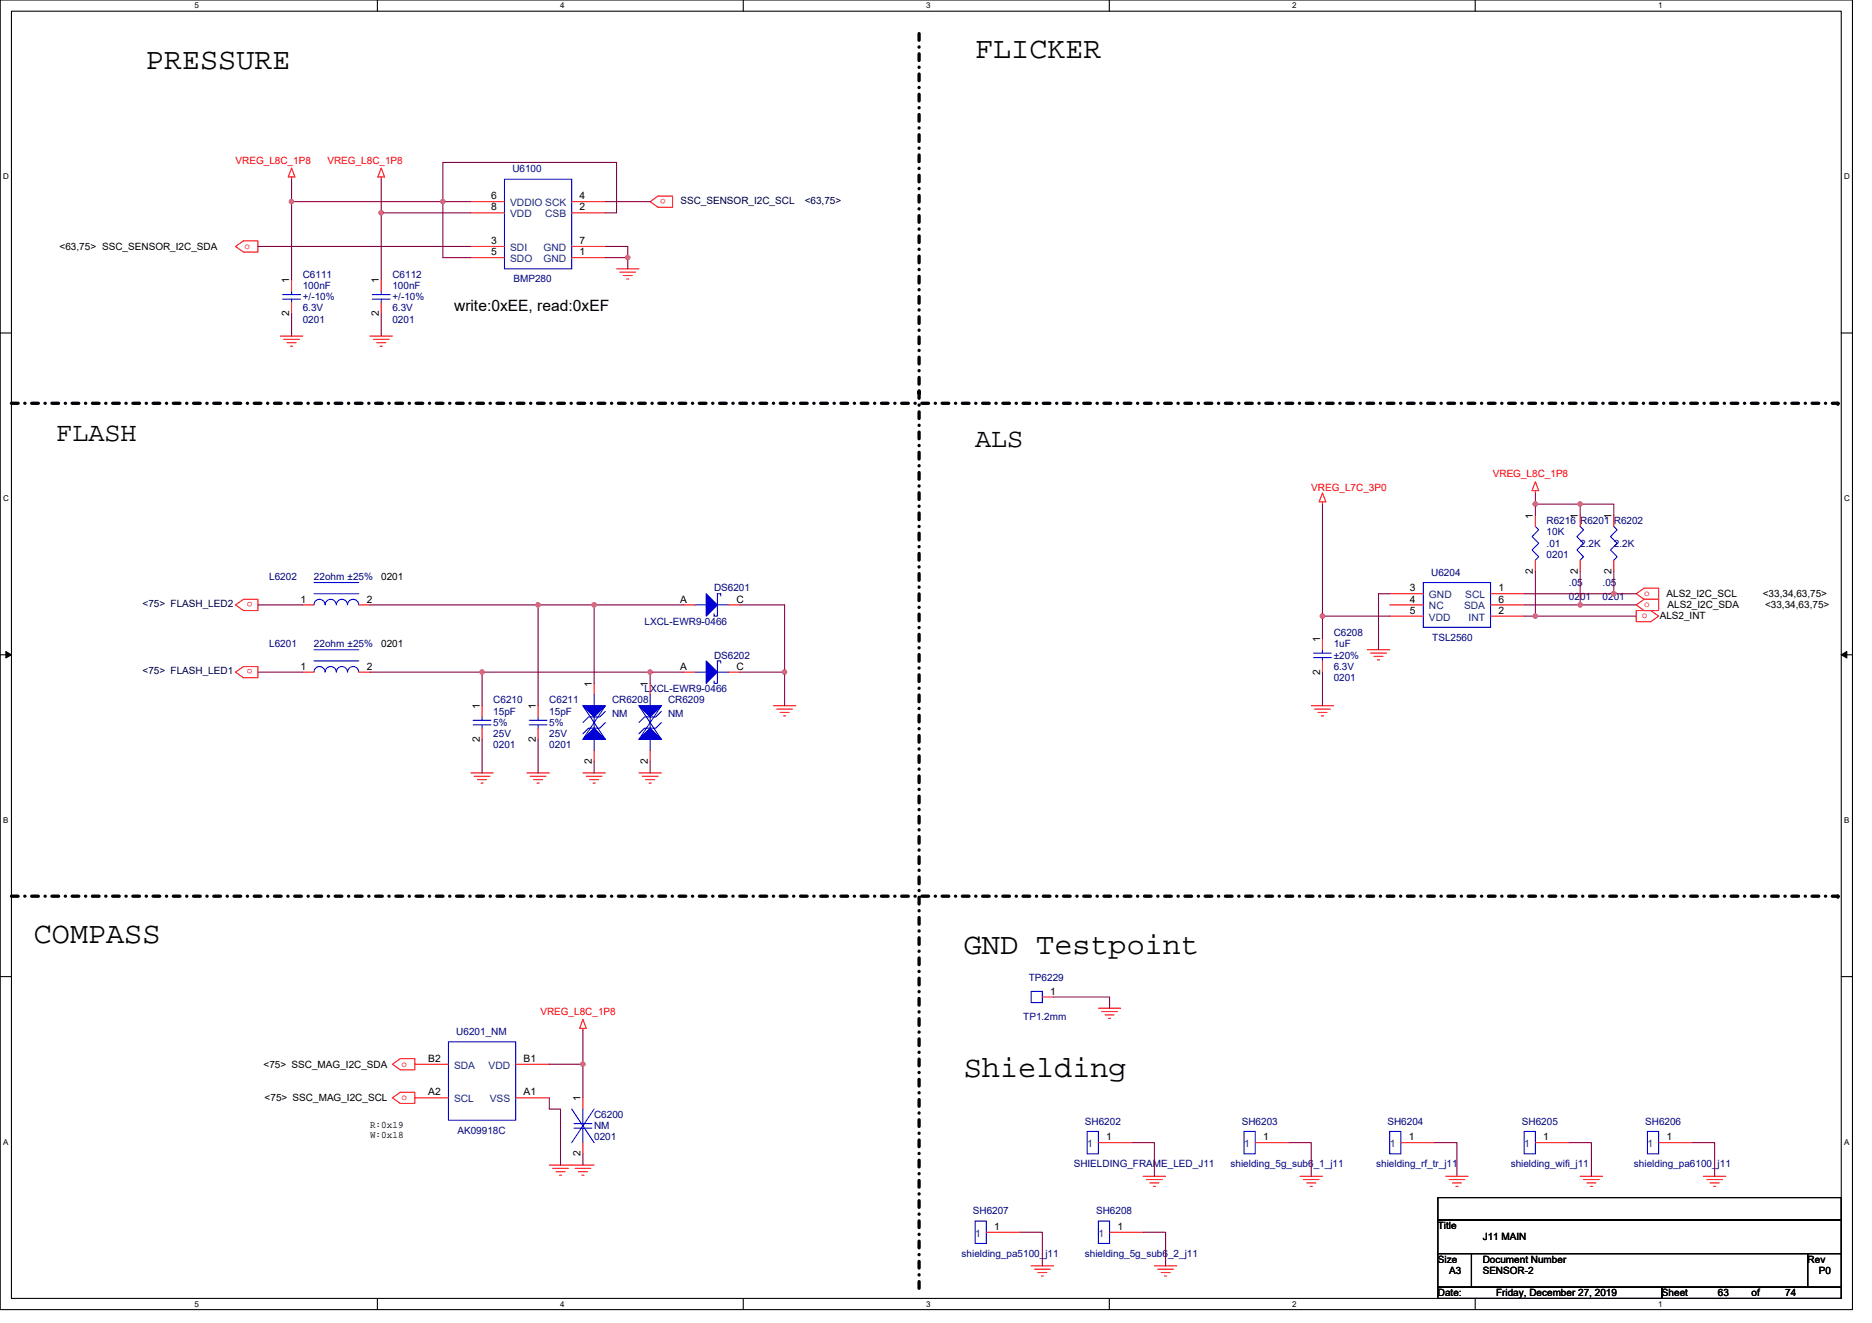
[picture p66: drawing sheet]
<svg xmlns="http://www.w3.org/2000/svg" width="297mm" height="210mm" viewBox="0 0 297 210" stroke-linecap="round" stroke-linejoin="round" font-family="sans-serif">
<defs><g id="words">
<g font-size="4.8">
<text x="23.2" y="10.9">PRESSURE</text>
<text x="154.7" y="9.2">FLICKER</text>
<text x="5.4" y="149.6">COMPASS</text>
<text x="152.9" y="151.4">GND Testpoint</text>
<text x="152.9" y="171">Shielding</text>
</g>
<g font-size="4.3">
<text x="8.9" y="70.1">FLASH</text>
<text x="154.7" y="71">ALS</text>
</g>
<text font-size="2.5" x="72" y="49.3">write:0xEE, read:0xEF</text>
<g font-size="1.6" fill="#f00">
<text x="37.4" y="26">VREG_L8C_1P8</text>
<text x="52" y="26">VREG_L8C_1P8</text>
<text x="105.7" y="31.6" transform="rotate(180 105.7 31.6)">o</text>
<text x="38.8" y="39.5">o</text>
<text x="208.1" y="77.9">VREG_L7C_3P0</text>
<text x="236.9" y="75.7">VREG_L8C_1P8</text>
<text x="40" y="95.6" transform="rotate(180 40 95.6)">o</text>
<text x="260.9" y="94.6">o</text>
<text x="260.5" y="98.2">o</text>
<text x="260.9" y="96.4">o</text>
<text x="40" y="106.3" transform="rotate(180 40 106.3)">o</text>
<text x="85.7" y="161.1">VREG_L8C_1P8</text>
<text x="63.7" y="169.3">o</text>
<text x="63.7" y="174.6">o</text>
</g>
<g font-size="1.6" fill="#000080">
<text x="81.3" y="27.4">U6100</text>
<text x="48" y="44.1">C6111</text>
<text x="48" y="45.9">100nF</text>
<text x="48" y="47.6">+/-10%</text>
<text x="62.3" y="44.1">C6112</text>
<text x="62.3" y="45.9">100nF</text>
<text x="62.3" y="47.6">+/-10%</text>
<text x="81.5" y="44.8">BMP280</text>
<text x="48" y="51.2">0201</text>
<text x="48" y="49.4">6.3V</text>
<text x="62.3" y="51.2">0201</text>
<text x="62.3" y="49.4">6.3V</text>
<text x="245.4" y="83.2">R6216 R6201 R6202</text>
<text x="245.4" y="85">10K</text>
<text x="245.4" y="86.8">.01</text>
<text x="245.4" y="88.5">0201</text>
<text x="250.7" y="86.8">2.2K</text>
<text x="256.1" y="86.8">2.2K</text>
<text x="42.7" y="92.1">L6202</text>
<text x="49.8" y="92.1">22ohm ±25%</text>
<text x="113.3" y="93.9">DS6201</text>
<text x="227.1" y="91.4">U6204</text>
<text x="249" y="93">.05</text>
<text x="249" y="95.3">0201</text>
<text x="254.3" y="93">.05</text>
<text x="254.3" y="95.3">0201</text>
<text x="102.3" y="99.2">LXCL-EWR9-0466</text>
<text x="211.6" y="101">C6208</text>
<text x="227.3" y="101.7">TSL2560</text>
<text x="42.7" y="102.8">L6201</text>
<text x="49.8" y="102.8">22ohm ±25%</text>
<text x="113.3" y="104.5">DS6202</text>
<text x="211.6" y="102.8">1uF</text>
<text x="211.6" y="106.3">6.3V</text>
<text x="211.6" y="104.5">±20%</text>
<text x="78.3" y="111.7">C6210</text>
<text x="78.3" y="113.4">15pF</text>
<text x="87.2" y="111.7">C6211</text>
<text x="87.2" y="113.4">15pF</text>
<text x="97.1" y="111.7">CR6208</text>
<text x="97.1" y="113.8">NM</text>
<text x="102.3" y="109.9">LXCL-EWR9-0466</text>
<text x="106" y="111.7">CR6209</text>
<text x="106" y="113.8">NM</text>
<text x="211.6" y="108.1">0201</text>
<text x="78.3" y="118.8">0201</text>
<text x="78.3" y="117">25V</text>
<text x="78.3" y="115.2">5%</text>
<text x="87.2" y="118.8">0201</text>
<text x="87.2" y="117">25V</text>
<text x="87.2" y="115.2">5%</text>
<text x="163.3" y="155.7">TP6229</text>
<text x="162.4" y="162">TP1.2mm</text>
<text x="72.4" y="164.3">U6201_NM</text>
<text x="72.6" y="179.9">AK09918C</text>
<text x="94.3" y="177.4">C6200</text>
<text x="94.3" y="179.2">NM</text>
<text x="172.1" y="178.5">SH6202</text>
<text x="197" y="178.5">SH6203</text>
<text x="220.2" y="178.5">SH6204</text>
<text x="241.5" y="178.5">SH6205</text>
<text x="261" y="178.5">SH6206</text>
<text x="94.3" y="181">0201</text>
<text x="170.4" y="185.3">SHIELDING_FRAME_LED_J11</text>
<text x="195.3" y="185.3">shielding_5g_sub6_1_j11</text>
<text x="218.4" y="185.3">shielding_rf_tr_j11</text>
<text x="239.7" y="185.3">shielding_wifi_j11</text>
<text x="259.3" y="185.3">shielding_pa6100_j11</text>
<text x="154.4" y="192.7">SH6207</text>
<text x="173.9" y="192.7">SH6208</text>
<text x="152.6" y="199.5">shielding_pa5100_j11</text>
<text x="172.1" y="199.5">shielding_5g_sub6_2_j11</text>
</g>
<g font-size="1.6">
<text x="77.9" y="31.6">6</text>
<text x="77.9" y="33.4">8</text>
<text x="92" y="33.4">2</text>
<text x="92" y="31.6">4</text>
<text x="9.5" y="39.6">&lt;63,75&gt; SSC_SENSOR_I2C_SDA</text>
<text x="77.9" y="38.7">3</text>
<text x="77.9" y="40.5">5</text>
<text x="92" y="40.5">1</text>
<text x="92" y="38.7">7</text>
<text x="45.9" y="45" transform="rotate(-90 45.9 45)">1</text>
<text x="60.1" y="45" transform="rotate(-90 60.1 45)">1</text>
<text x="45.9" y="50.2" transform="rotate(-90 45.9 50.2)">2</text>
<text x="60.1" y="50.2" transform="rotate(-90 60.1 50.2)">2</text>
<text x="243.2" y="82.3" transform="rotate(-90 243.2 82.3)">1</text>
<text x="250.4" y="82.3" transform="rotate(-90 250.4 82.3)">1</text>
<text x="255.7" y="82.3" transform="rotate(-90 255.7 82.3)">1</text>
<text x="47.7" y="95.6">1</text>
<text x="58.2" y="95.6">2</text>
<text x="60.5" y="92.1">0201</text>
<text x="107.9" y="95.6">A</text>
<text x="116.9" y="95.6">C</text>
<text x="223.7" y="93.9">3</text>
<text x="223.7" y="95.6">4</text>
<text x="237.8" y="95.6">6</text>
<text x="237.8" y="93.9">1</text>
<text x="243.2" y="91.1" transform="rotate(-90 243.2 91.1)">2</text>
<text x="250.4" y="91.1" transform="rotate(-90 250.4 91.1)">2</text>
<text x="255.7" y="91.1" transform="rotate(-90 255.7 91.1)">2</text>
<text x="264.4" y="94.8">ALS2_I2C_SCL</text>
<text x="279.7" y="94.8">&lt;33,34,63,75&gt;</text>
<text x="209.5" y="101.9" transform="rotate(-90 209.5 101.9)">1</text>
<text x="223.7" y="97.4">5</text>
<text x="237.8" y="97.4">2</text>
<text x="263.4" y="98.3">ALS2_INT</text>
<text x="264.6" y="96.5">ALS2_I2C_SDA</text>
<text x="280.1" y="96.5">&lt;33,34,63,75&gt;</text>
<text x="47.7" y="106.3">1</text>
<text x="58.2" y="106.3">2</text>
<text x="60.5" y="102.8">0201</text>
<text x="107.9" y="106.3">A</text>
<text x="116.9" y="106.3">C</text>
<text x="209.5" y="107.1" transform="rotate(-90 209.5 107.1)">2</text>
<text x="76.1" y="112.5" transform="rotate(-90 76.1 112.5)">1</text>
<text x="85" y="112.5" transform="rotate(-90 85 112.5)">1</text>
<text x="93.9" y="109" transform="rotate(-90 93.9 109)">1</text>
<text x="102.8" y="109" transform="rotate(-90 102.8 109)">1</text>
<text x="76.1" y="117.7" transform="rotate(-90 76.1 117.7)">2</text>
<text x="85" y="117.7" transform="rotate(-90 85 117.7)">2</text>
<text x="93.9" y="121.3" transform="rotate(-90 93.9 121.3)">2</text>
<text x="102.8" y="121.3" transform="rotate(-90 102.8 121.3)">2</text>
<text x="166.6" y="157.9">1</text>
<text x="41.8" y="169.4">&lt;75&gt; SSC_MAG_I2C_SDA</text>
<text x="67.9" y="173.9">A2</text>
<text x="67.9" y="168.5">B2</text>
<text x="83.1" y="173.9">A1</text>
<text x="83.1" y="168.5">B1</text>
<text x="42" y="174.8">&lt;75&gt; SSC_MAG_I2C_SCL</text>
<text x="58.7" y="179">R:0x19</text>
<text x="92.1" y="174.8" transform="rotate(-90 92.1 174.8)">1</text>
<text x="58.7" y="180.6">W:0x18</text>
<text x="92.1" y="183.5" transform="rotate(-90 92.1 183.5)">2</text>
<text x="175.5" y="181">1</text>
<text x="200.4" y="181">1</text>
<text x="223.5" y="181">1</text>
<text x="244.9" y="181">1</text>
<text x="264.4" y="181">1</text>
<text x="157.8" y="195.2">1</text>
<text x="177.3" y="195.2">1</text>
<text x="228.2" y="195.1">Title</text>
<text x="235.3" y="196.8">J11 MAIN</text>
<text x="228.2" y="200.4">Size</text>
<text x="229.9" y="202.2">A3</text>
<text x="235.3" y="200.4">Document Number</text>
<text x="235.3" y="202.2">SENSOR-2</text>
<text x="286.8" y="200.4">Rev</text>
<text x="288.6" y="202.2">P0</text>
<text x="228.2" y="205.7">Date:</text>
<text x="237.4" y="205.7">Friday, December 27, 2019</text>
<text x="263.7" y="205.7">Sheet</text>
<text x="272.6" y="205.7">63</text>
<text x="277.9" y="205.7">of</text>
<text x="283.3" y="205.7">74</text>
</g>
<g font-size="1.6" fill="#004080">
<text x="80.9" y="32.7">VDDIO SCK</text>
<text x="80.9" y="34.5">VDD</text>
<text x="86.5" y="34.5">CSB</text>
<text x="80.9" y="39.8">SDI</text>
<text x="80.9" y="41.6">SDO</text>
<text x="86.3" y="41.6">GND</text>
<text x="86.3" y="39.8">GND</text>
<text x="226.7" y="95">GND</text>
<text x="232.5" y="95">SCL</text>
<text x="226.7" y="96.7">NC</text>
<text x="226.7" y="98.5">VDD</text>
<text x="232.3" y="96.7">SDA</text>
<text x="233" y="98.5">INT</text>
<text x="72" y="169.6">SDA</text>
<text x="77.5" y="169.6">VDD</text>
<text x="72" y="175">SCL</text>
<text x="77.7" y="175">VSS</text>
<text x="172.5" y="182.1">1</text>
<text x="197.4" y="182.1">1</text>
<text x="220.5" y="182.1">1</text>
<text x="241.8" y="182.1">1</text>
<text x="261.4" y="182.1">1</text>
<text x="154.7" y="196.3">1</text>
<text x="174.3" y="196.3">1</text>
</g>
<g font-size="1.6" fill="#000040">
<text x="108" y="32.4">SSC_SENSOR_I2C_SCL</text>
<text x="127.7" y="32.4">&lt;63,75&gt;</text>
<text x="22.6" y="96.4">&lt;75&gt; FLASH_LED2</text>
<text x="22.6" y="107">&lt;75&gt; FLASH_LED1</text>
</g>
<g font-size="1.3">
<text x="30.8" y="1.3">5</text>
<text x="88.9" y="1.3">4</text>
<text x="147" y="1.3">3</text>
<text x="205" y="1.3">2</text>
<text x="263.1" y="1.3">1</text>
<text x=".5" y="28.4">D</text>
<text x="292.6" y="28.4">D</text>
<text x=".5" y="79.5">C</text>
<text x="292.6" y="79.5">C</text>
<text x=".5" y="130.6">B</text>
<text x="292.6" y="130.6">B</text>
<text x=".5" y="181.7">A</text>
<text x="292.6" y="181.7">A</text>
<text x="30.8" y="207.4">5</text>
<text x="88.9" y="207.4">4</text>
<text x="147" y="207.4">3</text>
<text x="205" y="207.4">2</text>
<text x="263.1" y="207.4">1</text>
</g>
</g></defs>
<path d="M0 0h293.9v207.9h-293.9zM1.8 1.8h290.4v204.3h-290.4z" fill="none" stroke="#000" stroke-width=".17"/>
<g fill="#fff">
<path d="M30.8 .2h.7v1.4h-.7z"/>
<path d="M30.8 206.3h.7v1.4h-.7z"/>
</g>
<path d="M59.9 0v1.8M59.9 206.1v1.8" fill="none" stroke="#000" stroke-width=".17"/>
<g fill="#fff">
<path d="M88.9 .2h.7v1.4h-.7z"/>
<path d="M88.9 206.3h.7v1.4h-.7z"/>
</g>
<path d="M117.9 0v1.8M117.9 206.1v1.8" fill="none" stroke="#000" stroke-width=".17"/>
<g fill="#fff">
<path d="M147 .2h.7v1.4h-.7z"/>
<path d="M147 206.3h.7v1.4h-.7z"/>
</g>
<path d="M176 0v1.8M176 206.1v1.8" fill="none" stroke="#000" stroke-width=".17"/>
<g fill="#fff">
<path d="M205 .2h.7v1.4h-.7z"/>
<path d="M205 206.3h.7v1.4h-.7z"/>
</g>
<path d="M234.1 0v1.8M234.1 206.1v1.8" fill="none" stroke="#000" stroke-width=".17"/>
<g fill="#fff">
<path d="M263.1 .2h.7v1.4h-.7z"/>
<path d="M263.1 206.3h.7v1.4h-.7z"/>
<path d="M.5 27.3h.9v1.4h-.9z"/>
<path d="M292.6 27.3h.9v1.4h-.9z"/>
<path d="M.5 78.4h.9v1.4h-.9z"/>
<path d="M292.6 78.4h.9v1.4h-.9z"/>
</g>
<path d="M0 52.9h1.8M292.2 52.9h1.7" fill="none" stroke="#000" stroke-width=".17"/>
<g fill="#fff">
<path d="M.5 129.5h.8v1.4h-.8z"/>
<path d="M292.6 129.5h.9v1.4h-.9z"/>
</g>
<path d="M0 103.9h1.8M292.2 103.9h1.7" fill="none" stroke="#000" stroke-width=".17"/>
<path d="M.9 103.4l.9 .5-.9 .5zM292.2 103.9l.8-.5v1z" fill="#000" stroke="#000" stroke-width=".16"/>
<g fill="#fff">
<path d="M.5 180.5h.8v1.4h-.8z"/>
<path d="M292.6 180.5h.9v1.4h-.9z"/>
</g>
<path d="M0 155h1.8M292.2 155h1.7M228.2 190.1h64v3.5h-64zM228.2 193.6h64v5.4h-64zM228.2 199h5.3v5.3h-5.3zM233.5 199h53.3v5.3h-53.3zM286.8 199h5.4v5.3h-5.4zM228.2 204.3h35.5v1.8h-35.5zM263.7 204.3h28.5v1.8h-28.5z" fill="none" stroke="#000" stroke-width=".17"/>
<path d="M145.8 5.3v56.9M1.8 64h289.8M145.8 62.2h.1M291.6 64h.1M1.8 142.2h289.8M291.6 142.2h.1M145.8 204.5v-142.3" fill="none" stroke="#000" stroke-width=".53" stroke-dasharray="1.1 1.1 0 1.1"/>
<g fill="none" stroke="#f00" stroke-width=".17">
<path d="M37.4 39.1l1.2-.9h2.3v1.8h-2.3zM46.3 26.7l.5 1.4h-1.1zM46.3 28.1v.3M60.5 26.7l.5 1.4h-1zM60.5 28.1v.3M74.7 39.1h5.3M74.7 32h5.3M74.7 33.8h5.3M90.7 33.8h5.4M90.7 32h5.4M90.7 39.1h5.4M103.2 32l1.2-.9h2.3v1.8h-2.3z"/>
<path d="M44.5 53.3h3.5M45 53.9h2.5M45.5 54.4h1.5M46.1 54.9h.3M46.3 44.4v1.8M46.3 48v1.8M58.7 53.3h3.6M59.2 53.9h2.5M59.8 54.4h1.4M60.3 54.9h.4M60.5 44.4v1.8M60.5 48v1.8"/>
<path d="M74.7 40.9h5.3M90.7 40.9h5.4M97.8 42.7h3.6M98.4 43.2h2.5M98.9 43.7h1.4M99.4 44.3h.4M209.8 78.2l.6 1.5h-1.1zM209.8 79.7v.3M243.6 76.5l.6 1.4h-1.1zM243.6 77.9v.3M37.4 96l1.2-.9h2.3v1.8h-2.3zM48 96h1.8"/>
<path d="M56.9 96h1.8M108.5 96h1.8M115.6 96h1.8M220.5 94.2h5.3M220.5 96h5.3M220.5 97.8h5.3M236.5 97.8h5.3M236.5 96h5.3M236.5 94.2h5.3M243.6 81.8v1.8M243.6 88.9v1.8M250.7 81.8v1.8"/>
<path d="M250.7 88.9v1.8M256.1 81.8v1.8M256.1 88.9v1.8M259.6 94.2l1.3-.9h2.3v1.8h-2.3zM259.6 96l1.3-.9h2.3v1.8h-2.3zM259.6 96.9h2.3l1.3 .9-1.3 .9h-2.3zM37.4 106.7l1.2-.9h2.3v1.8h-2.3zM48 106.7h1.8M56.9 106.7h1.8M76.5 112v1.8M76.5 115.6v1.7M85.4 112v1.8"/>
<path d="M85.4 115.6v1.7M94.3 108.5v1.7M94.3 119.1v1.8M103.2 108.5v1.7M103.2 119.1v1.8M108.5 106.7h1.8M115.6 106.7h1.8M122.7 112h3.6M123.3 112.5h2.4M123.8 113.1h1.4M124.3 113.6h.4M208.1 112h3.5"/>
<path d="M208.6 112.5h2.5M209.1 113.1h1.5M209.7 113.6h.3M209.8 101.3v1.8M209.8 104.9v1.8M217 103.1h3.5M217.5 103.7h2.5M218 104.2h1.5M218.6 104.7h.3M74.7 122.7h3.6M75.2 123.2h2.5M75.8 123.7h1.4"/>
<path d="M76.3 124.3h.4M83.6 122.7h3.6M84.1 123.2h2.5M84.7 123.7h1.4M85.2 124.3h.4M92.5 122.7h3.6M93 123.2h2.5M93.6 123.7h1.4M94.1 124.3h.3M101.4 122.7h3.5M101.9 123.2h2.5M102.4 123.7h1.5"/>
<path d="M103 124.3h.3M165.4 158.2h1.8M62.3 168.9l1.2-.9h2.3v1.8h-2.3zM62.3 174.2l1.2-.8h2.3v1.7h-2.3zM65.8 174.2h5.4M65.8 168.9h5.4M81.8 174.2h5.4M81.8 168.9h5.4M92.5 161.8l.5 1.4h-1zM92.5 163.2v.4M92.5 174.2v1.8M174.3 160h3.5"/>
<path d="M174.8 160.5h2.5M175.3 161.1h1.5M175.9 161.6h.3M87.2 184.9h7.1M87.7 185.4h2.5M88.2 186h1.5M88.8 186.5h.3M91.2 185.4h2.5M91.8 186h1.4M92.3 186.5h.4M92.5 181.4v1.7M156.5 195.6h5.3"/>
<path d="M174.3 181.4h5.3M176.1 195.6h5.3M181.4 186.7h3.6M181.9 187.2h2.5M182.5 187.7h1.4M183 188.3h.3M199.2 181.4h5.3M206.3 186.7h3.5M206.8 187.2h2.5M207.3 187.7h1.5M207.9 188.3h.3M222.3 181.4h5.3"/>
<path d="M229.4 186.7h3.6M229.9 187.2h2.5M230.5 187.7h1.4M231 188.3h.3M243.6 181.4h5.4M250.7 186.7h3.6M251.3 187.2h2.5M251.8 187.7h1.4M252.3 188.3h.4M263.2 181.4h5.3M270.3 186.7h3.6M270.8 187.2h2.5"/>
<path d="M271.4 187.7h1.4M271.9 188.3h.3M163.6 200.9h3.6M164.1 201.4h2.5M164.7 202h1.4M165.2 202.5h.4M183.2 200.9h3.5M183.7 201.4h2.5M184.2 202h1.5M184.8 202.5h.3"/>
</g>
<g fill="none" stroke="#00f" stroke-width=".17">
<path d="M80 28.4h10.7v14.3h-10.7zM44.8 46.8h2.9M44.8 47.5h2.9M46.3 46.2v.6M46.3 47.5v.5M59.1 46.8h2.8M59.1 47.5h2.8M60.5 46.2v.6M60.5 47.5v.5M49.8 94.2h7.1M49.8 92.5h7.1M51.6 96a.88 .88 0 0 0-.9-.9 .88 .88 0 0 0-.9 .9"/>
<path d="M53.4 96a.88 .88 0 0 0-.9-.9 .88 .88 0 0 0-.9 .9M56.9 96a.89 .89 0 0 0-.9-.9 .89 .89 0 0 0-.9 .9 .88 .88 0 0 0-.8-.9 .88 .88 0 0 0-.9 .9M110.3 96h1.8M113.8 96h1.8M114.4 94.6v-.4h-.6v3.6h-.5v-.4M225.8 92.5h10.7v7.1h-10.7zM243.6 83.6l.6 .5-1.1 1.1 1.1 1-1.1 1.1 1.1 1.1-.6 .5M250.7 83.6l.6 .5-1.1 1.1 1.1 1-1.1 1.1 1.1 1.1-.6 .5M256.1 83.6l.5 .5-1.1 1.1 1.1 1-1.1 1.1 1.1 1.1-.5 .5M49.8 104.9h7.1M49.8 103.1h7.1M51.6 106.7a.88 .88 0 0 0-.9-.9 .88 .88 0 0 0-.9 .9"/>
<path d="M53.4 106.7a.88 .88 0 0 0-.9-.9 .88 .88 0 0 0-.9 .9M56.9 106.7a.89 .89 0 0 0-.9-.9 .89 .89 0 0 0-.9 .9 .88 .88 0 0 0-.8-.9 .88 .88 0 0 0-.9 .9M75.1 114.3h2.8M75.1 115h2.8M76.5 113.8v.5M76.5 115v.6M84 114.3h2.8M84 115h2.8M85.4 113.8v.5M85.4 115v.6M92.5 112l3.6 5.3M94.3 110.2v1.8"/>
<path d="M94.3 113.8v1.8M94.3 117.3v1.8M96.1 112.9l-.9 .9h-1.8l-.9 .9M96.1 112l-3.6 5.3M96.1 114.7l-.9 .9h-1.8l-.9 .9M101.4 112l3.5 5.3M103.2 110.2v1.8M103.2 113.8v1.8M103.2 117.3v1.8M104.9 114.7l-.8 .9h-1.8l-.9 .9M104.9 112.9l-.8 .9h-1.8l-.9 .9M104.9 112l-3.5 5.3"/>
<path d="M110.3 106.7h1.8M113.8 106.7h1.8M114.4 105.3v-.4h-.6v3.6h-.5v-.4M208.4 103.7h2.9M208.4 104.4h2.9M209.8 103.1v.6M209.8 104.4v.5M163.6 157.4h1.8v1.7h-1.8zM71.2 165.4h10.6v12.4h-10.6zM90.7 176l3.6 5.4M91.1 178.3h2.8M91.1 179h2.8"/>
<path d="M92.5 176v2.3M92.5 179v2.4M94.3 176l-3.6 5.4M172.5 179.6h1.8v3.5h-1.8zM197.4 179.6h1.8v3.5h-1.8zM220.5 179.6h1.8v3.5h-1.8zM241.8 179.6h1.8v3.5h-1.8zM261.4 179.6h1.8v3.5h-1.8zM154.7 193.8h1.8v3.6h-1.8zM174.3 193.8h1.8v3.6h-1.8z"/>
</g>
<g fill="#00f" stroke="#00f" stroke-width=".17">
<path d="M101.4 112h3.5l-1.7 1.8z" fill-rule="evenodd"/>
<path d="M103.2 115.6l1.7 1.7h-3.5z" fill-rule="evenodd"/>
<path d="M112.1 94.2l1.7 1.8-1.7 1.8z" fill-rule="evenodd"/>
<path d="M92.5 112h3.6l-1.8 1.8z" fill-rule="evenodd"/>
<path d="M94.3 115.6l1.8 1.7h-3.6z" fill-rule="evenodd"/>
<path d="M112.1 104.9l1.7 1.8-1.7 1.8z" fill-rule="evenodd"/>
</g>
<g fill="none" stroke="#800040" stroke-width=".17">
<path d="M40.9 39.1h33.8M46.3 32h24M46.3 28.4v3.6M46.3 32v12.4M60.5 28.4v5.4M60.5 33.8v10.6M60.5 33.8h14.2M70.3 32v-6.2h27.5v8h-1.7M70.3 32v8.9h4.4M70.3 32h4.4M96.1 32h7.1M96.1 39.1h3.5v1.8"/>
<path d="M46.3 49.8v3.5M60.5 49.8v3.5M96.1 40.9h3.5M99.6 40.9v1.8M243.6 78.2v3.6M40.9 96h7.1M58.7 96h26.7M85.4 96h8.9M85.4 96v16M94.3 96v12.5M94.3 96h14.2M117.4 96h7.1v10.7"/>
<path d="M209.8 97.8h10.7M209.8 97.8v3.5M209.8 80v17.8M220.5 94.2h-1.8v8.9M241.8 94.2h14.3M241.8 96h8.9M241.8 97.8h1.8M243.6 90.7v7.1h16M243.6 80h7.1M250.7 80v1.8M250.7 80h5.4v1.8M250.7 90.7v5.3h8.9"/>
<path d="M256.1 90.7v3.5h3.5M40.9 106.7h7.1M58.7 106.7h17.8M76.5 106.7h26.7M76.5 106.7v5.3M76.5 117.3v5.4M85.4 117.3v5.4M103.2 106.7v1.8M103.2 106.7h5.3M117.4 106.7h7.1v5.3M209.8 106.7v5.3M94.3 120.9v1.8"/>
<path d="M103.2 120.9v1.8M167.2 158.2h8.9v1.8M87.2 174.2v1.8h1.7v8.9M87.2 168.9h5.3M92.5 163.6v5.3M92.5 168.9v5.3M92.5 183.1v1.8M161.8 195.6h3.6v5.3M179.6 181.4h3.6v5.3M181.4 195.6h3.6v5.3M204.5 181.4h3.6v5.3M227.6 181.4h3.6v5.3"/>
<path d="M249 181.4h3.5v5.3M268.5 181.4h3.6v5.3"/>
</g>
<g fill="#f0f" stroke="#f0f" stroke-width=".17">
<circle cx="85.4" cy="96" r=".35"/>
<circle cx="94.3" cy="96" r=".35"/>
<circle cx="124.5" cy="106.7" r=".35"/>
<circle cx="76.5" cy="106.7" r=".35"/>
<circle cx="103.2" cy="106.7" r=".35"/>
<circle cx="92.5" cy="168.9" r=".35"/>
<circle cx="70.3" cy="32" r=".35"/>
<circle cx="46.3" cy="32" r=".35"/>
<circle cx="60.5" cy="33.8" r=".35"/>
<circle cx="99.6" cy="40.9" r=".35"/>
<circle cx="209.8" cy="97.8" r=".35"/>
<circle cx="243.6" cy="80" r=".35"/>
<circle cx="243.6" cy="97.8" r=".35"/>
<circle cx="250.7" cy="80" r=".35"/>
<circle cx="256.1" cy="94.2" r=".35"/>
<circle cx="250.7" cy="96" r=".35"/>
</g>
<use href="#words"/>
</svg>
